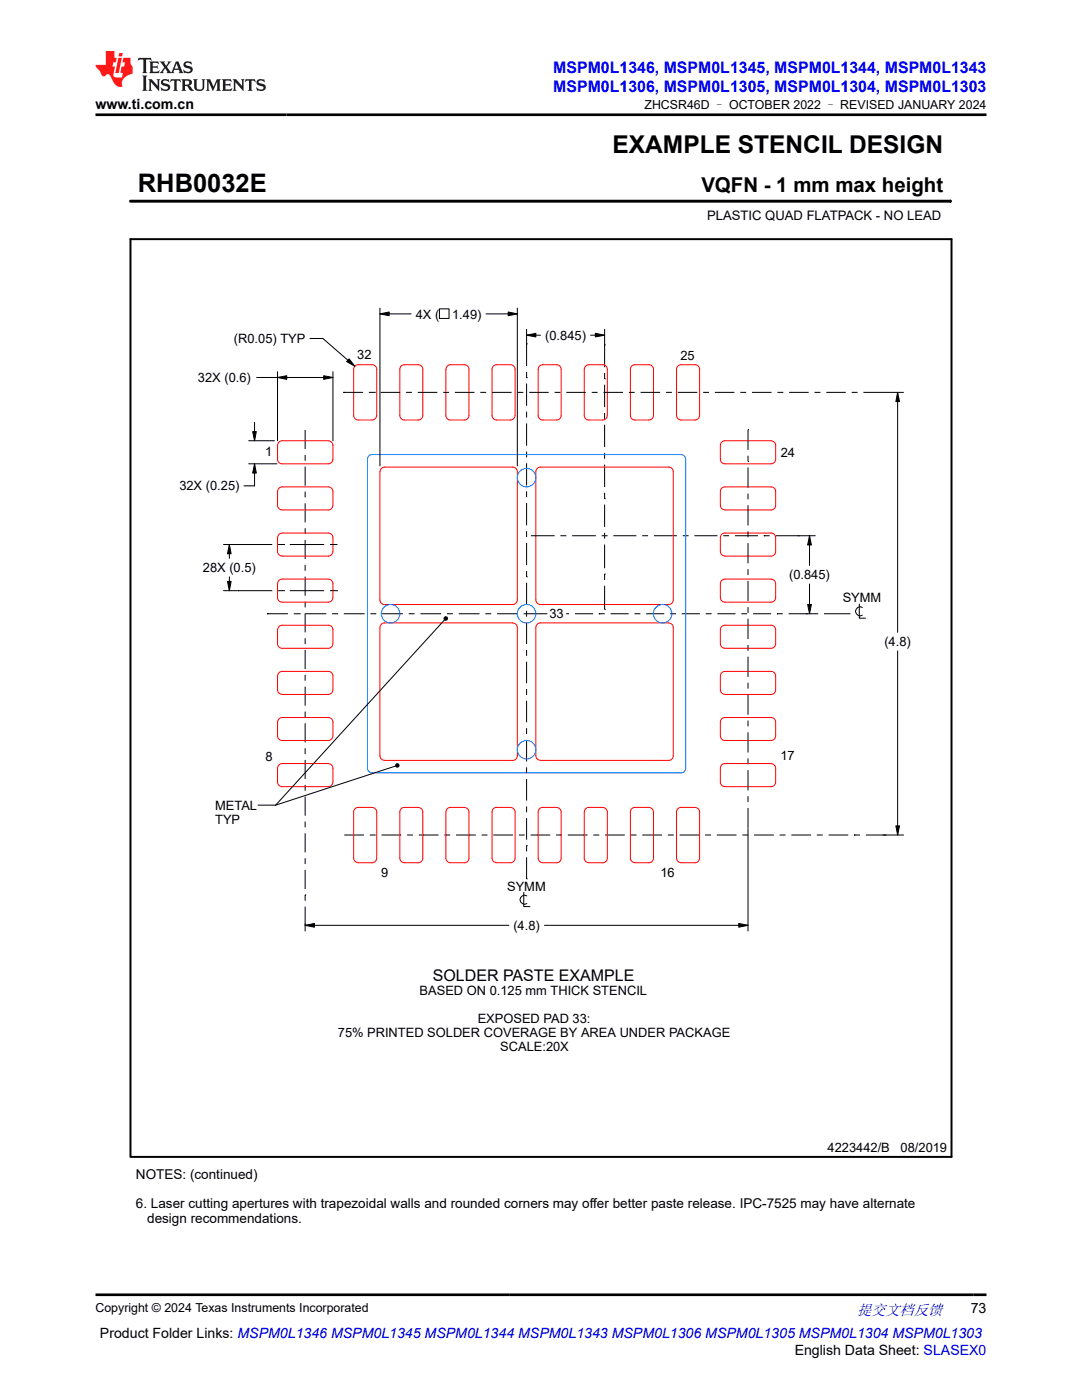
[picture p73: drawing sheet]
<svg xmlns="http://www.w3.org/2000/svg" width="216mm" height="279mm" viewBox="0 0 216 279" stroke-linecap="round" stroke-linejoin="round" font-family="sans-serif">
<defs><g id="words">
<text font-size="5.1" x="27.5" y="38.3">RHB0032E</text>
<text font-size="4.9" x="122.2" y="30.5">EXAMPLE STENCIL DESIGN</text>
<text font-size="4.1" x="139.9" y="38.3">VQFN - 1 mm max height</text>
<g font-size="3.2" fill="#00f">
<text x="110.4" y="14.5">MSPM0L1346, MSPM0L1345, MSPM0L1344, MSPM0L1343</text>
<text x="110.4" y="18.3">MSPM0L1306, MSPM0L1305, MSPM0L1304, MSPM0L1303</text>
</g>
<text font-size="3.2" x="86.4" y="195.7">SOLDER PASTE EXAMPLE</text>
<text font-size="3" fill="#00f" x="171" y="262.4">提交文档反馈</text>
<g font-size="2.8">
<text x="19.1" y="21.7">www.ti.com.cn</text>
<text x="193.7" y="262.1">73</text>
<text x="19.9" y="266.9">Product Folder Links: MSPM0L1346 MSPM0L1345 MSPM0L1344 MSPM0L1343 MSPM0L1306 MSPM0L1305 MSPM0L1304 MSPM0L1303</text>
<text x="158.6" y="270.3">English Data Sheet: SLASEX0</text>
</g>
<g font-size="2.7">
<text x="27.1" y="235.3">NOTES: (continued)</text>
<text x="27.1" y="241.1">6. Laser cutting apertures with trapezoidal walls and rounded corners may offer better paste release. IPC-7525 may have alternate</text>
<text x="29.4" y="244">design recommendations.</text>
</g>
<g font-size="2.6">
<text x="141.1" y="43.9">PLASTIC QUAD FLATPACK - NO LEAD</text>
<text x="83" y="63.6">4X (</text>
<text x="90.2" y="63.6">1.49)</text>
<text x="46.7" y="68.5">(R0.05) TYP</text>
<text x="71.3" y="71.6">32</text>
<text x="108.8" y="67.8">(0.845)</text>
<text x="135.8" y="71.8">25</text>
<text x="39.5" y="76.3">32X (0.6)</text>
<text x="52.9" y="91.1">1</text>
<text x="155.8" y="91.2">24</text>
<text x="35.8" y="97.9">32X (0.25)</text>
<text x="40.5" y="114.2">28X (0.5)</text>
<text x="157.5" y="115.6">(0.845)</text>
<text x="109.6" y="123.4">33</text>
<text x="168.1" y="120.2">SYMM</text>
<text x="176.5" y="129">(4.8)</text>
<text x="53" y="151.8">8</text>
<text x="155.7" y="151.7">17</text>
<text x="42.9" y="161.6">METAL</text>
<text x="42.9" y="164.4">TYP</text>
<text x="76.1" y="175.1">9</text>
<text x="101.2" y="177.7">SYMM</text>
<text x="131.8" y="175">16</text>
<text x="102.4" y="185.6">(4.8)</text>
<text x="83.7" y="198.6">BASED ON 0.125 mm THICK STENCIL</text>
<text x="67.4" y="206.9">75% PRINTED SOLDER COVERAGE BY AREA UNDER PACKAGE</text>
<text x="95.3" y="204.1">EXPOSED PAD 33:</text>
<text x="99.8" y="209.7">SCALE:20X</text>
<text x="165.1" y="230">4223442/B</text>
<text x="179.7" y="230">08/2019</text>
</g>
<g font-size="2.5">
<text x="128.6" y="21.8">ZHCSR46D – OCTOBER 2022 – REVISED JANUARY 2024</text>
<text x="19" y="261.8">Copyright © 2024 Texas Instruments Incorporated</text>
</g>
</g></defs>
<g fill="#000">
<path d="M55.4 75.3l1.8-.3v.7zM64.6 75l1.8 .3-1.8 .4zM69.7 71.6l1.1 1.5-1.6-.9zM75.8 62.6l1.9-.3v.7zM101.4 62.3l1.8 .3-1.8 .4zM105.1 66.9l1.8-.4v.7zM118.8 66.5l1.8 .4-1.8 .3zM179.1 78.3l.4 1.9h-.7zM50.8 92.6l.3 1.8h-.7zM50.4 86.1h.7l-.3 1.9zM45.8 108.7l.3 1.8h-.7zM45.4 116h.7l-.3 1.9z"/>
<path d="M161.5 106.9l.4 1.9h-.7zM88.6 123.3l.3-.2h.3l.1 .3-.1 .3-.3 .1-.3-.2zM161.2 120.6h.7l-.4 1.9zM79 152.6l.2-.2 .3 .1 .1 .3-.1 .2-.3 .1-.2-.2zM178.8 164.8h.7l-.4 1.8zM60.9 184.7l1.8-.4v.7zM147.4 184.3l1.9 .4-1.9 .3z"/>
</g>
<g fill="none" stroke="#000" stroke-width=".2">
<path d="M189.7 39.9v.5M26 40.2h163.7M51.2 75.3h15.2M55.4 74.2v13.8M55.4 75.3l1.8-.3v.7zM61.9 67.6h2.5l6.4 5.5M64.6 75l1.8 .3-1.8 .4zM66.4 74.2v13.8M68.5 78.3h.1M68.5 78.3h3.9M69.7 71.6l1.1 1.5-1.6-.9zM73.6 78.3h1.2"/>
<path d="M74.8 78.3h.1M75.8 61.5v31.5M75.8 62.6h6.2M75.8 62.6l1.9-.3v.7zM75.9 78.3h4M81 78.3h1.2M83.4 78.3h3.9M87.7 61.6h1.9v2h-1.9zM88.4 78.3h1.2M90.8 78.3h3.9M95.8 78.3h1.2M97 62.6h6.2"/>
<path d="M98.2 78.3h3.9M101.4 62.3l1.8 .3-1.8 .4zM103.2 61.5v31.5M103.3 78.3h1.1M105.1 65.7v7.3M105.1 66.9h2.8M105.1 66.9l1.8-.4v.7zM105.1 75.4h.1M105.1 68.6h.1M105.1 74.2v1.2M105.1 76.6v4.4M105.6 78.3h3.9"/>
<path d="M110.7 78.3h1.1M113 78.3h3.9M117.8 66.9h2.8M118.1 78.3h1.1M118.8 66.5l1.8 .4-1.8 .3zM120.4 78.3h3.9M120.6 75.6h.1M120.6 68.8h.1M120.6 74.4v1.2M120.6 76.8v4.4M120.6 65.7v7.6M125.5 78.3h1.2"/>
<path d="M127.8 78.3h3.9M132.9 78.3h1.2M135.2 78.3h3.9M140.3 78.3h1.2M142.6 78.3h3.9M147.7 78.3h1.2M150.1 78.3h3.9M155.1 78.3h1.2M157.5 78.3h3.9M162.5 78.3h1.2M164.9 78.3h3.9M169.9 78.3h1.2"/>
<path d="M172.3 78.3h8M179.1 78.3l.4 1.9h-.7zM179.1 78.3v47.9M49.6 92.6h5.7M49.6 88h5.2M50.4 86.1h.7l-.3 1.9zM50.8 84.3v3.7M50.8 92.6v4.4h-2.1M50.8 92.6l.3 1.8h-.7zM60.9 85.8v3.8M60.9 90.8v1.2M60.9 93.1v3.8"/>
<path d="M60.9 98.1v1.2M105.1 82.2v1.1M105.1 84.5v4.4M105.1 90.1v1.2M105.1 92.4v4.5M105.1 98.1v1.1M120.6 99.5h.1M120.6 82.4v1.2M120.6 84.8v4.4M120.6 90.4v1.2M120.6 92.7v4.5M120.6 98.4v1.1"/>
<path d="M149.3 92.1h.1M149.3 85.7h.1M149.3 85.7v4.1M149.3 91v1.1M149.3 93.3v4M149.3 98.5v1.2M44.6 117.9h2.8M45.4 116h.7l-.3 1.9zM45.8 108.7v2.7M45.8 115.1v2.8M45.8 108.7l.3 1.8h-.7zM47.5 117.9h.1"/>
<path d="M47.5 108.7h.1M47.5 117.9h6.8M54.3 108.7h-9.7M55.5 117.9h1.2M55.5 108.7h1.2M56.7 117.9h.1M56.7 108.7h.1M57.8 117.9h6.9M57.8 108.7h6.9M60.9 100.4v3.9M60.9 105.4v1.2M60.9 107.8v3.8"/>
<path d="M60.9 112.7v1.2M60.9 115.1v3.8M65.8 117.9h1.6M65.8 108.7h1.5M105.1 115.1h.1M105.1 100.4v4.4M105.1 106v1.2M105.1 108.3v4.5M105.1 114v1.1M105.1 116.3v4.4M105.9 106.9h4.8M111.8 106.9h1.2"/>
<path d="M114.2 106.9h4.7M120.1 106.9h1.1M120.6 114.6h.1M120.6 100.7v4.5M120.6 106.3v1.2M120.6 108.7v4.7M120.6 114.6v1.1M120.6 116.9v4.7M122.4 106.9h4.6M128.1 106.9h1.2M130.5 106.9h4.6M136.2 106.9h1.2"/>
<path d="M138.6 106.9h4.6M144.3 106.9h1.2M146.7 106.9h4.5M149.3 100.8v4.1M149.3 106.1v1.1M149.3 108.4v4M149.3 113.6v1.2M149.3 115.9v4.1M152.4 106.9h.1M152.4 106.9h1.2M154.8 106.9h7.9M159.3 106.9h.1"/>
<path d="M161.5 106.9l.4 1.9h-.7zM161.5 106.9v6M161.5 116.5v6M53.3 122.5h.1M53.3 122.5h4.2M58.6 122.5h1.2M59.8 122.5h.1M60.9 120.1v1.1M60.9 122.4v3.8M60.9 127.4v1.1M60.9 129.7v3.8M60.9 134.7v1.2"/>
<path d="M60.9 137v3.8M61 122.5h4.1M66.3 122.5h1.1M68.6 122.5h4.1M73.9 122.5h1.2M76.3 122.5h4.1M81.6 122.5h1.1M83.9 122.5h4.1M88.6 123.3l.3-.2h.3l.1 .3-.1 .3-.3 .1-.3-.2zM88.7 123.7l-33.7 37M89.2 122.5h1.2M91.5 122.5h4.2"/>
<path d="M96.8 122.5h1.2M99.2 122.5h4.1M105.1 121.9v1.2M105.1 124.2v4.3M105.1 129.7v1.2M105.1 132v4.3M105.1 137.5v1.2M105.1 139.9v4.3M109.2 122.5h-4.7M113 122.5h.6M114.7 122.5h3.6M119.5 122.5h.1"/>
<path d="M119.5 122.5h1.2M120.6 121.6h.1M121.8 122.5h3.6M126.6 122.5h1.2M128.9 122.5h3.6M133.7 122.5h1.2M136 122.5h3.6M140.8 122.5h1.2M143.2 122.5h3.6M147.9 122.5h1.2M149.3 121.2v1.1M149.3 123.5v4"/>
<path d="M149.3 128.7v1.2M149.3 131v4.1M149.3 136.3v1.1M149.3 138.6v4M150.3 122.5h3.6M155 122.5h.1M155 122.5h1.2M157.4 122.5h5.9M161 122.5h.1M161.2 120.6h.7l-.4 1.9zM164.4 122.5h5.3M171.5 120.5v2.9h1.2"/>
<path d="M172.1 121.2a.91 .91 0 0 0-1.4 .8 .91 .91 0 0 0 1.4 .8M179.1 129.9v36.7M60.9 142v1.2M60.9 144.3v3.9M60.9 149.3v1.2M60.9 151.7v3.8M60.9 156.6v1.2M60.9 159v3.8M78.9 152.9l-23.9 7.8M79 152.6l.2-.2 .3 .1 .1 .3-.1 .2-.3 .1-.2-.2zM105.1 145.3v1.2M105.1 147.7v4.3"/>
<path d="M105.1 153.1v1.2M105.1 155.5v4.3M149.3 143.8v1.2M149.3 146.1v4.1M149.3 151.4v1.1M149.3 153.7v4M149.3 158.9v1.2M51.5 160.7h3.5M60.9 178.6h.1M60.9 164v1.1M60.9 166.3v3.8M60.9 171.3v1.1"/>
<path d="M60.9 173.6v3.8M60.9 178.6v1.2M68.7 166.6h3.9M73.8 166.6h1.2M76.1 166.6h4M81.2 166.6h1.2M83.6 166.6h3.9M88.7 166.6h1.1M91 166.6h3.9M96.1 166.6h1.2M98.4 166.6h4M103.5 166.6h1.2"/>
<path d="M104.5 178.1v2.8h1.3M105.1 168.7h.1M105.1 175.4h.1M105.1 160.9v1.2M105.1 163.3v4.3M105.1 168.7v1.2M105.1 171.1v4.3M105.1 178.8a.9 .9 0 0 0-1.4 .8 .9 .9 0 0 0 1.4 .7M105.9 166.6h3.9M111 166.6h1.1M113.3 166.6h3.9M118.4 166.6h1.2"/>
<path d="M120.7 166.6h4M125.8 166.6h1.2M128.2 166.6h3.9M133.3 166.6h1.1M135.6 166.6h3.9M140.7 166.6h1.2M143 166.6h4M148.1 166.6h1.2M149.3 161.2v4.1M149.3 165.4v20.4M150.5 166.6h3.9M155.6 166.6h1.1"/>
<path d="M157.9 166.6h3.9M163 166.6h1.2M165.3 166.6h4M170.4 166.6h.1M170.4 166.6h1.2M172.8 166.6h7.5M176.7 166.6h.1M178.8 164.8h.7l-.4 1.8zM60.9 184.7l1.8-.4v.7zM60.9 184.7h.1M60.9 180.9v4.9M60.9 184.7h40.6"/>
<path d="M108.7 184.7h40.6M147.4 184.3l1.9 .4-1.9 .3z"/>
</g>
<path d="M26 47.7h163.9v183.2h-163.9z" fill="none" stroke="#000" stroke-width=".4"/>
<path d="M26 40.2h163.7" fill="none" stroke="#000" stroke-width=".58"/>
<g fill="none" stroke="#f00" stroke-width=".2">
<path d="M74.3 72.8a.91 .91 0 0 1 .9 .9v9.2a.91 .91 0 0 1-1 .9h-2.7a.91 .91 0 0 1-.9-.9v-9.2a.91 .91 0 0 1 .9-.9h2.7M80 73.1l.7-.3h2.8a.91 .91 0 0 1 .9 .9v9.2a.91 .91 0 0 1-.9 .9h-2.8a.91 .91 0 0 1-.9-.9v-9.2zM89 73.7a.91 .91 0 0 1 .9-.9h2.8a.91 .91 0 0 1 .9 .9v9.2a.91 .91 0 0 1-.9 .9h-2.8a.91 .91 0 0 1-.9-.9v-9.2M98.4 73.1l.7-.3h2.8a.91 .91 0 0 1 .9 .9v9.2a.91 .91 0 0 1-1 .9h-2.7a.91 .91 0 0 1-.9-.9v-9.2zM107.7 73.1l.6-.3h2.8a.91 .91 0 0 1 .9 .9v9.2a.91 .91 0 0 1-.9 .9h-2.8a.91 .91 0 0 1-.9-.9v-9.2zM126 73.1l.7-.3h2.8a.91 .91 0 0 1 .9 .9v9.2a.91 .91 0 0 1-.9 .9h-2.8a.91 .91 0 0 1-.9-.9v-9.2zM55.4 98.1v2.7a.91 .91 0 0 0 .9 1M55.4 88.9v2.8a.91 .91 0 0 0 .9 .9M55.4 98.1a.91 .91 0 0 1 .9-.9h9.2a.91 .91 0 0 1 .9 .9v2.7M65.5 88h-9.2a.91 .91 0 0 0-.9 .9M65.5 88a.91 .91 0 0 1 .9 .9v2.8M66.4 91.7a.91 .91 0 0 1-.9 .9h-9.2"/>
<path d="M76.1 93.5l.6-.3h25.6a.91 .91 0 0 1 .9 .9v25.6a.91 .91 0 0 1-.9 .9h-25.6a.91 .91 0 0 1-.9-.9v-25.6zM107.2 93.5l.6-.3h25.6a.91 .91 0 0 1 .9 .9v25.6a.91 .91 0 0 1-.9 .9h-25.6a.91 .91 0 0 1-.9-.9v-25.6zM117.5 83.8h2.8a.91 .91 0 0 0 .9-.9v-9.2a.91 .91 0 0 0-.9-.9h-2.8a.91 .91 0 0 0-.9 .9v9.2a.91 .91 0 0 0 .9 .9M139.6 82.9v-9.2a.91 .91 0 0 0-.9-.9h-2.8a.91 .91 0 0 0-.9 .9v9.2a.91 .91 0 0 0 .9 .9h2.8a.91 .91 0 0 0 .9-.9M153.9 88h-9.2a.91 .91 0 0 0-1 .9v2.8a.91 .91 0 0 0 1 .9h9.2a.91 .91 0 0 0 .9-.9v-2.8a.91 .91 0 0 0-.9-.9M55.4 116.5v2.8a.91 .91 0 0 0 .9 .9M55.4 107.3v2.7a.91 .91 0 0 0 .9 1M55.4 116.5a.91 .91 0 0 1 .9-.9h9.2a.91 .91 0 0 1 .9 .9v2.8M55.4 107.3a.91 .91 0 0 1 .9-.9h9.2a.91 .91 0 0 1 .9 .9v2.7M66.4 119.3a.91 .91 0 0 1-.9 .9h-9.2M66.4 110.1a.91 .91 0 0 1-.9 .9h-9.2M66.4 100.9a.91 .91 0 0 1-.9 .9h-9.2"/>
<path d="M144 115.8l.7-.2h9.2a.91 .91 0 0 1 .9 .9v2.8a.91 .91 0 0 1-.9 .9h-9.2a.91 .91 0 0 1-1-.9v-2.8zM154.8 110.1a.91 .91 0 0 1-.9 .9h-9.2M154.8 110v-2.7a.91 .91 0 0 0-.9-.9h-9.2a.91 .91 0 0 0-1 .9v2.7a.91 .91 0 0 0 1 1M154.8 100.8v-2.7a.91 .91 0 0 0-.9-.9h-9.2a.91 .91 0 0 0-1 .9v2.7a.95 .95 0 0 0 1 1h9.2a.91 .91 0 0 0 .9-.9M55.4 134.9v2.8a.91 .91 0 0 0 .9 .9M55.4 125.7v2.8a.91 .91 0 0 0 .9 .9M55.4 134.9a.91 .91 0 0 1 .9-.9h9.2a.91 .91 0 0 1 .9 .9v2.8M55.4 125.7a.91 .91 0 0 1 .9-.9h9.2a.91 .91 0 0 1 .9 .9v2.8M66.4 137.7a.91 .91 0 0 1-.9 .9h-9.2M66.4 128.5a.91 .91 0 0 1-.9 .9h-9.2M75.8 125.2v25.6a.91 .91 0 0 0 .9 .9l25.6 .1a.91 .91 0 0 0 .9-1M75.8 125.2a.91 .91 0 0 1 .9-.9h25.6a.91 .91 0 0 1 .9 .9v25.6"/>
<path d="M106.9 125.2a.91 .91 0 0 1 .9-.9h25.6a.91 .91 0 0 1 .9 .9v25.6M106.9 125.2v25.6a.91 .91 0 0 0 .9 .9l25.6 .1a.91 .91 0 0 0 .9-1M144 134.3l.7-.3h9.2a.91 .91 0 0 1 .9 .9v2.8a.91 .91 0 0 1-.9 .9h-9.2a.91 .91 0 0 1-1-.9v-2.8zM144 125l.7-.2h9.2a.91 .91 0 0 1 .9 .9v2.8a.91 .91 0 0 1-.9 .9h-9.2a.91 .91 0 0 1-1-.9v-2.8zM55.4 153.3v2.8a.91 .91 0 0 0 .9 .9M55.4 144.1v2.8a.91 .91 0 0 0 .9 .9M55.4 153.3a.91 .91 0 0 1 .9-.9h9.2a.91 .91 0 0 1 .9 .9v2.8M55.4 144.1a.91 .91 0 0 1 .9-.9h9.2a.91 .91 0 0 1 .9 .9v2.8M66.4 156.1a.91 .91 0 0 1-.9 .9h-9.2M66.4 146.9a.91 .91 0 0 1-.9 .9h-9.2M143.7 153.3a.91 .91 0 0 1 1-.9h9.2a.91 .91 0 0 1 .9 .9v2.8a.91 .91 0 0 1-.9 .9h-9.2a.91 .91 0 0 1-1-.9v-2.8M144 143.5l.7-.3h9.2a.91 .91 0 0 1 .9 .9v2.8a.91 .91 0 0 1-.9 .9h-9.2a.91 .91 0 0 1-1-.9v-2.8z"/>
<path d="M70.6 162.1v9.2a.91 .91 0 0 0 .9 .9M74.2 161.1h-2.7a.91 .91 0 0 0-.9 .9M74.3 161.2a.91 .91 0 0 1 .9 .9v9.2a.91 .91 0 0 1-1 .9h-2.7M79.8 162a.91 .91 0 0 1 .9-.9l2.8 .1a.91 .91 0 0 1 .9 .9v9.2a.91 .91 0 0 1-.9 .9h-2.8M79.8 162.1v9.2a.91 .91 0 0 0 .9 .9M89 162.1v9.2a.91 .91 0 0 0 .9 .9M89 162a.91 .91 0 0 1 .9-.9l2.8 .1a.91 .91 0 0 1 .9 .9v9.2a.91 .91 0 0 1-.9 .9h-2.8M98.2 162.1v9.2a.91 .91 0 0 0 .9 .9M98.2 162a.91 .91 0 0 1 .9-.9l2.8 .1a.91 .91 0 0 1 .9 .9v9.2a.91 .91 0 0 1-1 .9h-2.7M107.4 162.1v9.2a.91 .91 0 0 0 .9 .9M107.4 162a.91 .91 0 0 1 .9-.9l2.8 .1a.91 .91 0 0 1 .9 .9v9.2a.91 .91 0 0 1-.9 .9h-2.8M116.6 162.1v9.2a.91 .91 0 0 0 .9 .9"/>
<path d="M116.6 162a.91 .91 0 0 1 .9-.9h2.8a.95 .95 0 0 1 .9 1v9.2a.91 .91 0 0 1-.9 .9h-2.8M125.8 162a.91 .91 0 0 1 .9-.9h2.8a.95 .95 0 0 1 .9 1v9.2a.91 .91 0 0 1-.9 .9h-2.8M125.8 162.1v9.2a.91 .91 0 0 0 .9 .9M135 162a.91 .91 0 0 1 .9-.9h2.8a.95 .95 0 0 1 .9 1v9.2M135 162.1v9.2a.91 .91 0 0 0 .9 .9M139.6 171.3a.91 .91 0 0 1-.9 .9h-2.8"/>
</g>
<g fill="none" stroke="#0080ff" stroke-width=".2">
<path d="M73.6 91l.6-.3h61.7a.91 .91 0 0 1 .9 1v61.6a.91 .91 0 0 1-.9 .9h-61.7a.91 .91 0 0 1-.9-.9v-61.7z"/>
<circle cx="105.1" cy="95.3" r="1.85"/>
<circle cx="77.9" cy="122.5" r="1.85"/>
<circle cx="105.1" cy="122.5" r="1.85"/>
<circle cx="132.2" cy="122.5" r="1.85"/>
<circle cx="105.1" cy="149.6" r="1.85"/>
</g>
<path d="M27.7 11.6l-.2 .5 .5-.2h.6v.1v2.2l-.2 .4h1l-.2-.4v-2.2v-.1h.5l.5 .2-.1-.5zM29.8 12.3l.2 .4v1.5l-.2 .4h1.9l.1-.6a1.08 1.08 0 0 1-1.3 .2v-.7h.6l.4 .2v-.7l-.4 .2h-.6v-.5l.2-.2a1 1 0 0 1 1 .3l-.1-.5zM31.8 12.3l1 1.1-1 1.2h.9l-.2-.2 .4-.8 .5 .8-.2 .2h1.6l-.2-.2 .1-.5h1l.1 .5-.1 .2h.9l-.2-.3-.8-2h-.5l-1 2.2-.8-1.1 .9-1.1h-.8l.2 .2-.5 .6-.3-.6 .1-.2zM35.2 12.7l.4 1h-.8zM36.8 12.4a.65 .65 0 0 0-.2 .7 .65 .65 0 0 0 .6 .5l.7 .1 .1 .3a.79 .79 0 0 1-.7 .4 .79 .79 0 0 1-.7-.5l.1 .7 .2-.1a.93 .93 0 0 0 1.1 .1 .93 .93 0 0 0 .4-1 1.46 1.46 0 0 0-1.2-.6l-.1-.3a1.09 1.09 0 0 1 1.2 .2l-.2-.6-.1 .1-.6-.2zM28.4 15.1l.2 .4v2.2l-.2 .4h1l-.2-.4v-2.2l.2-.4zM29.6 15.8l.2 .4v1.5l-.2 .4h.8l-.3-.4v-1.3l1.7 1.8v-2l.2-.4h-.8l.2 .2 .1 1.1-1.2-1.3zM32.3 15.9a.65 .65 0 0 0-.2 .8 .65 .65 0 0 0 .7 .4l.6 .2 .1 .2a.79 .79 0 0 1-.7 .4 .79 .79 0 0 1-.7-.5l.1 .7 .2-.1a.93 .93 0 0 0 1.1 .1 .93 .93 0 0 0 .4-.9 1.46 1.46 0 0 0-1.2-.6l-.1-.4a1.09 1.09 0 0 1 1.2 .2l-.2-.6-.1 .1-.6-.1zM34.1 15.8l-.1 .6a.63 .63 0 0 1 .7-.3l.1 1.6-.3 .4h1l-.2-.4v-1.6a.66 .66 0 0 1 .8 .3l-.1-.6zM36.2 15.8l.2 .4v1.5l-.2 .4h.9l-.2-.2v-.7h.5l.1 .2a.79 .79 0 0 0 1.2 .6l-1-.9a.61 .61 0 0 0 .6-.6 .61 .61 0 0 0-.5-.7zM36.9 16.1h.2a.47 .47 0 0 1 .5 .1 .47 .47 0 0 1 .1 .5l-.2 .1-.6 .1zM38.5 15.8l.2 .2a2.27 2.27 0 0 0 .4 2 1.04 1.04 0 0 0 1.7-.7v-1.3l.2-.2h-.8l.2 .4v1.1a.6 .6 0 0 1-.6 .6 .6 .6 0 0 1-.6-.6v-1.1l.3-.4zM41.1 15.8l.2 .4v1.5l-.2 .4h.7l-.2-.4v-1.4l.9 1.9 .8-1.9v1.4l-.2 .4h1l-.3-.4v-1.5l.3-.4h-.8l-.7 1.5-.7-1.5zM44.3 15.8l.2 .4v1.5l-.2 .4h1.9l.1-.6a1.09 1.09 0 0 1-1.3 .2v-.7h.6l.4 .2v-.6l-.4 .2h-.6v-.6l.2-.1a1.01 1.01 0 0 1 1 .3l-.1-.6zM46.4 15.8l.3 .4v1.5l-.3 .4h.8l-.2-.4v-1.3l1.6 1.8v-2l.2-.4h-.7l.2 .2v1.1l-1.2-1.3zM49 15.8l-.1 .6a.63 .63 0 0 1 .8-.3v1.6l-.3 .4h1l-.2-.4v-1.6a.66 .66 0 0 1 .8 .3l-.1-.6zM51.4 15.9a.65 .65 0 0 0-.2 .8 .65 .65 0 0 0 .6 .4l.6 .2 .2 .2a.79 .79 0 0 1-.8 .4 .79 .79 0 0 1-.6-.5l.1 .7 .2-.1a.93 .93 0 0 0 1 .1 .93 .93 0 0 0 .5-.9 1.46 1.46 0 0 0-1.3-.6l-.1-.4a1.09 1.09 0 0 1 1.3 .2l-.2-.6-.2 .1-.5-.1z" fill="#231f20"/>
<path d="M21.1 10.2v2.8h-2.1l.1 .3 .9 1a.95 .95 0 0 0 .9 .9 .59 .59 0 0 1 .6-.4 .59 .59 0 0 1 .5 .4l.4 .7a1.59 1.59 0 0 0 2.1 1.4 1.61 1.61 0 0 1 1-2.3l1-.3-.1-1.5a1.59 1.59 0 0 1-.4-1.7h-1.4l-.2 .9h.5l-.1 .9h-.5l-.2 1v.2l.4 .1-.2 .9h-.6a.73 .73 0 0 1-1.1-.7l.3-1.5h-.5l.2-.9h.5l.2-.9h-.5v-1.3zM23.6 11.5l-.6 3.1h.7l.6-3.1zM23.8 10.6l-.1 .6h.7l.1-.6z" fill="#ed1c24"/>
<path d="M19 22.9h177.8M19 258.4h177.8" fill="none" stroke="#000" stroke-width=".53"/>
<use href="#words"/>
</svg>
